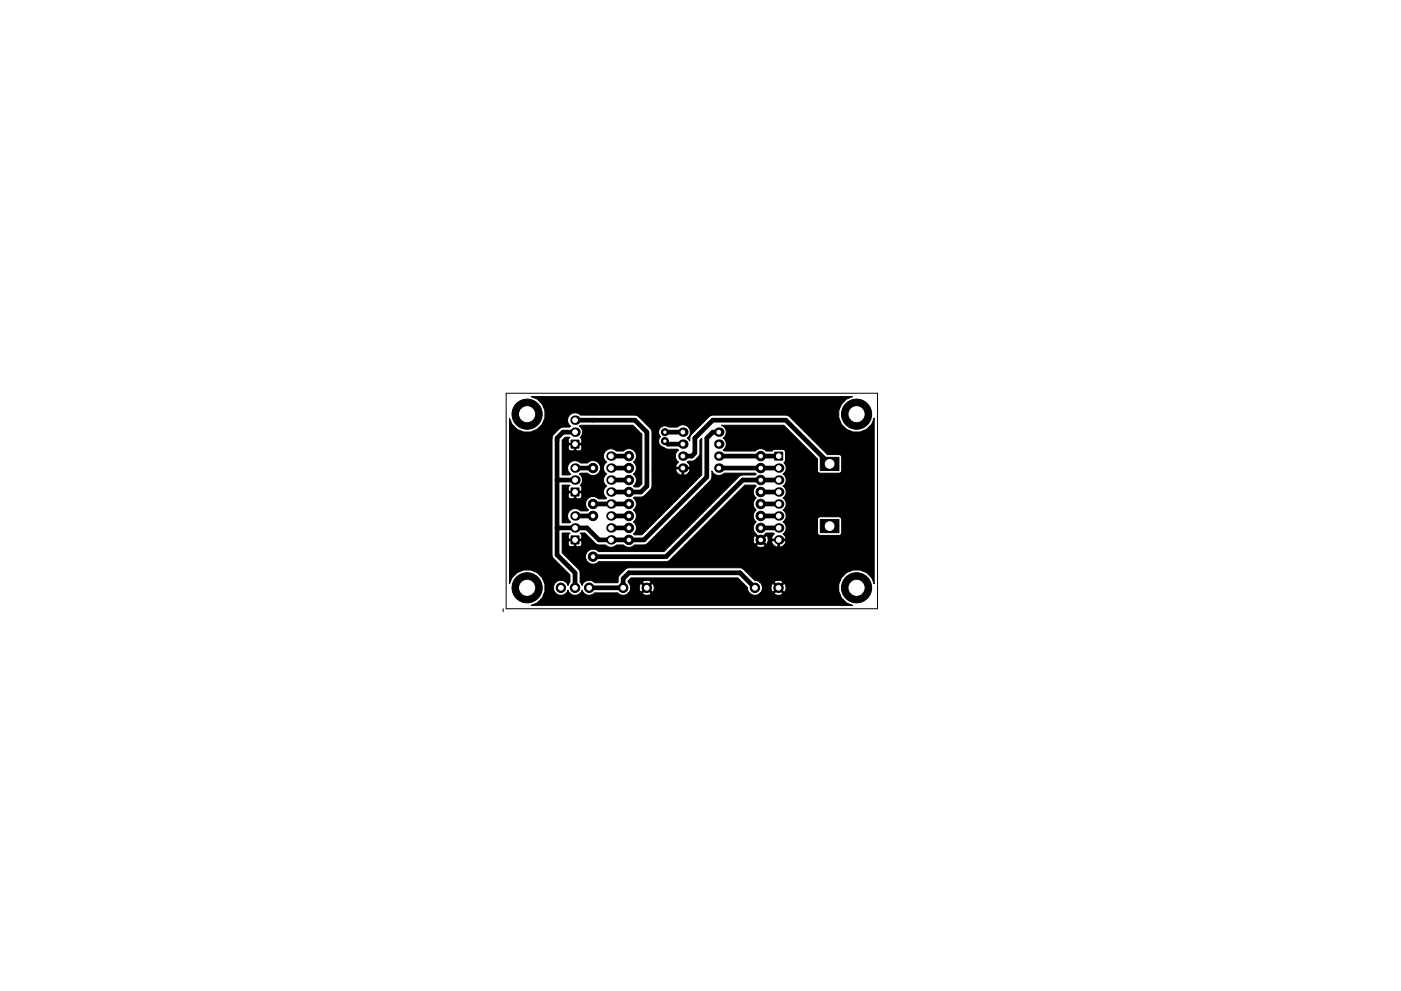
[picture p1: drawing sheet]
<svg xmlns="http://www.w3.org/2000/svg" width="297mm" height="210mm" viewBox="0 0 297 210" stroke-linecap="round" stroke-linejoin="round" font-family="sans-serif">
<path d="M107.3 83.4h78.8v45.8h-78.8zM106.7 129.2v.6" fill="none" stroke="#000" stroke-width=".21"/>
<g fill="#000" stroke="#000" stroke-width=".21">
<path d="M121.1 93.4h1.7v1.7h-1.7zM119.2 93.4l.6-.6h.9h.1l-.3 .5v.6l.1 .2h2.6l.2-.2v-.6l-.4-.5a1.52 1.52 0 0 0-.2-2.4l.3-.2h11.1l1.9 1.9v10.6l-.7 .6h-.9l-.2-.2a1.57 1.57 0 0 0 0-2.5 1.57 1.57 0 0 0 0-2.6 1.59 1.59 0 0 0 .2-2.3 1.59 1.59 0 0 0-2.3 0h-1.5a1.58 1.58 0 0 0-2.3 0 1.58 1.58 0 0 0 .2 2.3 1.51 1.51 0 0 0 0 2.6 1.51 1.51 0 0 0 0 2.5 1.51 1.51 0 0 0 0 2.6l-.2 .2h-1.5a1.59 1.59 0 0 0-2.4 0 1.59 1.59 0 0 0 .3 2.3l-.2 .2h-1.5a1.58 1.58 0 0 0-2.4 0 1.58 1.58 0 0 0 .3 2.3l-.3 .2h-1.5v-6.2h1.3l.1 .9 .4 .2h.6l.1-.1v-1.1h.4v1.1l.1 .1 .9-.1 .3-.3v-.7l-.2-.1-4 .1v-1.8h1.5l.1 .1-.3 .4v.7l.1 .1h2.6l.2-.1v-.7l-.4-.4a1.52 1.52 0 0 0-.2-2.4l.3-.2h1.5a1.59 1.59 0 0 0 2.3 0 1.59 1.59 0 0 0 0-2.2 1.59 1.59 0 0 0-2.3 0h-1.5a1.58 1.58 0 0 0-2.4 0 1.58 1.58 0 0 0 .3 2.4l-.3 .2h-1.5v-6.2h1.3l.1 .8 .4 .3h.6l.1-.2v-1.1h.4v1.1l.1 .2 .9-.1 .3-.4v-.6l-.2-.2-4 .2zM164.3 95.9h1.6v1.7h-1.6zM173.9 97h4v2.8h-4zM108 88.7a3.8 3.8 0 0 0 6.5 1.9 3.8 3.8 0 0 0-1.9-6.5h68.2l-1.3 .6a3.8 3.8 0 0 0-.1 6.3 3.8 3.8 0 0 0 5.9-2.3v35.2l-.5-1.3a3.8 3.8 0 0 0-6.4-.1 3.8 3.8 0 0 0 2.4 5.9h-68.2l1.3-.5a3.8 3.8 0 0 0 .1-6.4 3.8 3.8 0 0 0-6 2.4v-30.9h9v24.7l.3 .8 3.5 3.5v1.6l-.4 .6-.1-.4a1.6 1.6 0 0 0-2.5-.2 1.6 1.6 0 0 0 .3 2.4 1.6 1.6 0 0 0 2.3-.8 1.57 1.57 0 0 0 1.5 1.1 1.57 1.57 0 0 0 1.5-1.1 1.55 1.55 0 0 0 2.7 .6h4.9l.2 .2a1.53 1.53 0 0 0 2-.1h3l.1 .2a1.18 1.18 0 0 0 1.7-.2l-.9-.9-.9 .9h-3l.5-.9v-.5h1.8l.1 .6 .1 .4 .3 .1 .9-.9h.5l.9 .9 .2-.1a1.18 1.18 0 0 0-.2-1.7l-.9 .9h-.5l-.9-.9-.3 .1-.2 .6h-1.8l-.2-.7-.3-.2h3l.9 .9 .9-.9-.1-.3a1.18 1.18 0 0 0-1.7 .3h-3v-.4l.6-.6h22.6l2.1 2.1v.3a1.58 1.58 0 0 0 2.6 .9h3.1l.1 .2a1.18 1.18 0 0 0 1.7-.2l-.9-.9-.9 .9h-3.1l.5-.9v-.5h1.9v.6l.2 .4 .2 .1 .9-.9h.5l.9 .9 .3-.1a1.18 1.18 0 0 0-.3-1.7l-.9 .9h-.5l-.9-.9-.2 .1-.2 .6h-1.9l-.2-.7-.3-.2h3.1l.9 .9 .9-.9a1.12 1.12 0 0 0-1.8 0h-3.1l-.7-.5h-.4l-2.4-2.3-.7-.3h-23.6a3.5 3.5 0 0 0-2.2 1.9l-.1 1.2h-4.9a1.55 1.55 0 0 0-2.7 .6l-.4-.6-.1-2.5-3.7-3.8v-2.4h1.3l.1 .8 .4 .3h.6l.1-.2v-1.1h.4v1.1l.1 .2 .9-.1 .3-.4v-.6l-.2-.2-4 .2v-1.8h1.5l.1 .1-.3 .4v.6l.1 .2h2.6l.2-.2v-.6l-.4-.4 1-.1 2.6 2.4 1.8 .1 .5 .4a1.65 1.65 0 0 0 1.8-.4h1.5l.3 .3a1.54 1.54 0 0 0 2-.3h2l.8-.3 13.3-13.3 .3-.8v-1.3l.4 .5a1.63 1.63 0 0 0 2.3 0h6.5l.2 .2-.2 .2h-2.6l-.8 .3-15.9 15.9h-13.9a1.59 1.59 0 0 0-2.3 0 1.59 1.59 0 0 0 0 2.2 1.59 1.59 0 0 0 2.3 0h14.3l.8-.3 3.1-3.2h15.3l.1 .3a1.18 1.18 0 0 0 1.7-.3l-.9-.9-.9 .9h-15.3l1.4-1.4h13.2v.7l.2 .3 .2 .2 .9-1h.5l.9 1 .3-.2 .1-.3h.8a1.22 1.22 0 0 0 1.3 1v-1.3h.4v1.3l.2 .1a1.14 1.14 0 0 0 1-1.4h-2.8l-.1 .3h-.8v-.9l-.1-.4-.3-.1-.9 .9h-.5l-.9-.9-.2 .1-.2 .6h-13.2l11.4-11.4h2.2l.2 .2a1.57 1.57 0 0 0 0 2.6 1.57 1.57 0 0 0 0 2.5 1.57 1.57 0 0 0 0 2.5 1.65 1.65 0 0 0 .1 2.7l.9 .9 1.1-1.2h1.5l.3 .2-.5 .5-.1 .3 .1 .3h2.8l.1-.3-.1-.3-.5-.5 .2-.2a1.54 1.54 0 0 0-.2-2.4l.5-.5h6.8v2.8a.59 .59 0 0 0 .6 .6h4l.4-.2 .2-.4v-2.8a.59 .59 0 0 0-.6-.6h-4l-.4 .2-.2 .4h-6.8a1.47 1.47 0 0 0-.5-2 1.51 1.51 0 0 0 0-2.5 1.51 1.51 0 0 0 0-2.6 1.51 1.51 0 0 0 0-2.5 1.52 1.52 0 0 0 .2-2.4l.3-.6v-1.7a.59 .59 0 0 0-.6-.6h-1.6l-.6 .4h-1.3a1.51 1.51 0 0 0-2.3 0h-6.5l-.3-.2 .2-.2a1.54 1.54 0 0 0-.2-2.3 1.54 1.54 0 0 0 .7-1.5 1.54 1.54 0 0 0-1-1.3h13.2l7.1 7.2v2.4l.2 .4 .4 .2h4a.59 .59 0 0 0 .6-.6v-2.8l-.2-.4-.4-.2h-2.5l-8.4-8.2h-16.3l-4.1 4-.3 .3-.1 1.1-.5-.6a1.58 1.58 0 0 0 .3-2.4 1.58 1.58 0 0 0-2.4 0h-1.9a1.34 1.34 0 0 0-1.8 .2 1.34 1.34 0 0 0 .1 1.8 1.39 1.39 0 0 0-.3 1.5 1.39 1.39 0 0 0 1.1 .9l.8 .3h2l.3 .2a1.51 1.51 0 0 0 0 2.5l-.5 .5-.1 .4 .1 .2h2.8l.1-.2-.1-.4-.5-.5 .2-.1a2.23 2.23 0 0 0 2.5-1.8v-2.7l.4-.4v7.8l-12.7 12.7h-1.6l-.2-.2a1.57 1.57 0 0 0 0-2.6 1.57 1.57 0 0 0 0-2.5 1.57 1.57 0 0 0 0-2.5l.2-.2h1.4a3.6 3.6 0 0 0 2.3-2v-3.8h5.1a1.22 1.22 0 0 0 1.3 1v-1.2h.4v1.2l.2 .1a1.14 1.14 0 0 0 1-1.3h-2.8l-.1 .2h-5.1v-8.4l-3.2-3.1-11.9-.2a1.58 1.58 0 0 0-2.4 .1 1.58 1.58 0 0 0 .3 2.3l-.3 .2-1.7 .1a3.6 3.6 0 0 0-2 2.3h-9zM121.1 103.5h1.7v1.7h-1.7zM121.1 113.7h1.7v1.7h-1.7zM173.9 110.2h4v2.8h-4z"/>
<circle cx="111.8" cy="87.9" r="3.2"/>
<circle cx="125.7" cy="99.3" r="1"/>
<circle cx="133.3" cy="96.8" r="1"/>
<circle cx="133.3" cy="99.3" r="1"/>
<circle cx="141" cy="93.6" r=".75"/>
<circle cx="141" cy="91.7" r=".75"/>
<circle cx="161.3" cy="99.3" r="1"/>
<circle cx="161.3" cy="96.8" r="1"/>
<circle cx="181.6" cy="87.9" r="3.2"/>
<circle cx="125.7" cy="106.9" r="1"/>
<circle cx="125.7" cy="109.5" r="1"/>
<circle cx="125.7" cy="118.1" r="1"/>
<circle cx="133.3" cy="104.4" r="1"/>
<circle cx="133.3" cy="106.9" r="1"/>
<circle cx="133.3" cy="112" r="1"/>
<circle cx="133.3" cy="109.5" r="1"/>
<circle cx="133.3" cy="114.5" r="1"/>
<circle cx="133.3" cy="101.8" r="1"/>
<circle cx="161.3" cy="109.5" r="1"/>
<circle cx="161.3" cy="106.9" r="1"/>
<circle cx="161.3" cy="112" r="1"/>
<circle cx="161.3" cy="104.4" r="1"/>
<circle cx="161.3" cy="114.5" r="1"/>
<circle cx="161.3" cy="101.8" r="1"/>
<circle cx="111.8" cy="124.7" r="3.2"/>
<circle cx="118.9" cy="124.7" r="1"/>
<circle cx="121.9" cy="124.7" r="1"/>
<circle cx="124.9" cy="124.7" r="1"/>
<circle cx="132.1" cy="124.7" r="1"/>
<circle cx="137.1" cy="124.7" r="1"/>
<circle cx="160.1" cy="124.7" r="1"/>
<circle cx="165.1" cy="124.7" r="1"/>
<circle cx="181.6" cy="124.7" r="3.2"/>
</g>
<g fill="#000">
<circle cx="121.9" cy="89.1" r="1"/>
<circle cx="121.9" cy="99.3" r="1"/>
<circle cx="121.9" cy="91.7" r="1"/>
<circle cx="129.5" cy="99.3" r="1"/>
<circle cx="129.5" cy="96.8" r="1"/>
<circle cx="144.8" cy="99.3" r="1"/>
<circle cx="144.8" cy="91.7" r="1"/>
<circle cx="144.8" cy="94.2" r="1"/>
<circle cx="144.8" cy="96.8" r="1"/>
<circle cx="152.4" cy="99.3" r="1"/>
<circle cx="152.4" cy="94.2" r="1"/>
<circle cx="152.4" cy="91.7" r="1"/>
<circle cx="152.4" cy="96.8" r="1"/>
<circle cx="165.1" cy="99.3" r="1"/>
<circle cx="121.9" cy="101.8" r="1"/>
<circle cx="121.9" cy="112" r="1"/>
<circle cx="121.9" cy="109.5" r="1"/>
<circle cx="129.5" cy="106.9" r="1"/>
<circle cx="129.5" cy="104.4" r="1"/>
<circle cx="129.5" cy="114.5" r="1"/>
<circle cx="129.5" cy="112" r="1"/>
<circle cx="129.5" cy="109.5" r="1"/>
<circle cx="129.5" cy="101.8" r="1"/>
<circle cx="165.1" cy="112" r="1"/>
<circle cx="165.1" cy="101.8" r="1"/>
<circle cx="165.1" cy="104.4" r="1"/>
<circle cx="165.1" cy="109.5" r="1"/>
<circle cx="165.1" cy="106.9" r="1"/>
<circle cx="165.1" cy="114.5" r="1"/>
</g>
<g fill="none" stroke="#000" stroke-width="1">
<path d="M121.9 91.7h-2.5l-1.3 1.3v24.7l3.8 3.8v3.2M121.9 89.1h12.7l2.6 2.6v11.4l-1.3 1.3h-6.4M121.9 99.3h3.8M129.5 99.3h3.8M129.5 96.8h3.8M141 91.7h3.8M141 93.6h.1M141 93.6l.6 .6h3.2M144.8 96.8h1.9l.6-.7v-3.1l3.8-3.9h15.5l9.3 9.3M152.4 91.7h-1.3l-1.2 1.3v8.2l-13.4 13.3h-9.5l-2.5-2.5h-6.4M152.4 99.3h12.7M152.4 96.8h12.7"/>
<path d="M118.1 101.8h3.8M121.9 109.5h3.8M125.7 106.9h7.6M129.5 101.8h3.8M129.5 112h3.8M129.5 109.5h3.8M161.3 112h3.8M161.3 104.4h3.8M161.3 106.9h3.8M161.3 109.5h3.8M165.1 101.8h-7.6l-16.3 16.3h-15.5M124.9 124.7h7.2v-1.9l1.2-1.3h23.6l3.2 3.2"/>
</g>
<g fill="#fff" stroke="#fff" stroke-width=".21">
<circle cx="111.8" cy="87.9" r="1.6"/>
<circle cx="111.8" cy="124.7" r="1.6"/>
<circle cx="181.6" cy="124.7" r="1.6"/>
<circle cx="125.7" cy="106.9" r=".38"/>
<circle cx="144.8" cy="91.7" r=".4"/>
<circle cx="152.4" cy="99.3" r=".4"/>
<circle cx="144.8" cy="94.2" r=".4"/>
<circle cx="152.4" cy="96.8" r=".4"/>
<circle cx="144.8" cy="96.8" r=".4"/>
<circle cx="152.4" cy="94.2" r=".4"/>
<circle cx="144.8" cy="99.3" r=".4"/>
<circle cx="152.4" cy="91.7" r=".4"/>
<circle cx="121.9" cy="94.2" r=".5"/>
<circle cx="121.9" cy="91.7" r=".5"/>
<circle cx="121.9" cy="89.1" r=".5"/>
<circle cx="121.9" cy="104.4" r=".5"/>
<circle cx="121.9" cy="101.8" r=".5"/>
<circle cx="121.9" cy="99.3" r=".5"/>
<circle cx="121.9" cy="114.5" r=".5"/>
<circle cx="121.9" cy="112" r=".5"/>
<circle cx="121.9" cy="109.5" r=".5"/>
<circle cx="129.5" cy="114.5" r=".5"/>
<circle cx="129.5" cy="112" r=".5"/>
<circle cx="129.5" cy="109.5" r=".5"/>
<circle cx="129.5" cy="106.9" r=".5"/>
<circle cx="129.5" cy="104.4" r=".5"/>
<circle cx="129.5" cy="101.8" r=".5"/>
<circle cx="129.5" cy="99.3" r=".5"/>
<circle cx="129.5" cy="96.8" r=".5"/>
<circle cx="165.1" cy="96.8" r=".5"/>
<circle cx="165.1" cy="99.3" r=".5"/>
<circle cx="165.1" cy="101.8" r=".5"/>
<circle cx="165.1" cy="104.4" r=".5"/>
<circle cx="165.1" cy="106.9" r=".5"/>
<circle cx="165.1" cy="109.5" r=".5"/>
<circle cx="165.1" cy="112" r=".5"/>
<circle cx="165.1" cy="114.5" r=".5"/>
<circle cx="133.4" cy="96.8" r=".38"/>
<circle cx="133.4" cy="99.3" r=".38"/>
<circle cx="133.4" cy="101.8" r=".38"/>
<circle cx="133.4" cy="104.4" r=".38"/>
<circle cx="133.4" cy="106.9" r=".38"/>
<circle cx="133.4" cy="109.5" r=".38"/>
<circle cx="133.4" cy="112" r=".38"/>
<circle cx="133.4" cy="114.5" r=".38"/>
<circle cx="161.3" cy="114.5" r=".38"/>
<circle cx="161.3" cy="112" r=".38"/>
<circle cx="161.3" cy="109.5" r=".38"/>
<circle cx="161.3" cy="106.9" r=".38"/>
<circle cx="161.3" cy="104.4" r=".38"/>
<circle cx="161.3" cy="101.8" r=".38"/>
<circle cx="161.3" cy="99.3" r=".38"/>
<circle cx="161.3" cy="96.8" r=".38"/>
<circle cx="141" cy="91.7" r=".25"/>
<circle cx="141" cy="93.6" r=".25"/>
<circle cx="181.6" cy="87.9" r="1.6"/>
<circle cx="137.1" cy="124.7" r=".5"/>
<circle cx="132.1" cy="124.7" r=".5"/>
<circle cx="160.1" cy="124.7" r=".5"/>
<circle cx="165.1" cy="124.7" r=".5"/>
<circle cx="125.7" cy="109.5" r=".38"/>
<circle cx="125.7" cy="118.1" r=".38"/>
<circle cx="125.7" cy="99.3" r=".38"/>
<circle cx="175.9" cy="111.6" r=".93"/>
<circle cx="175.9" cy="98.4" r=".93"/>
<circle cx="124.9" cy="124.7" r=".5"/>
<circle cx="121.9" cy="124.7" r=".5"/>
<circle cx="118.9" cy="124.7" r=".5"/>
</g>
</svg>
